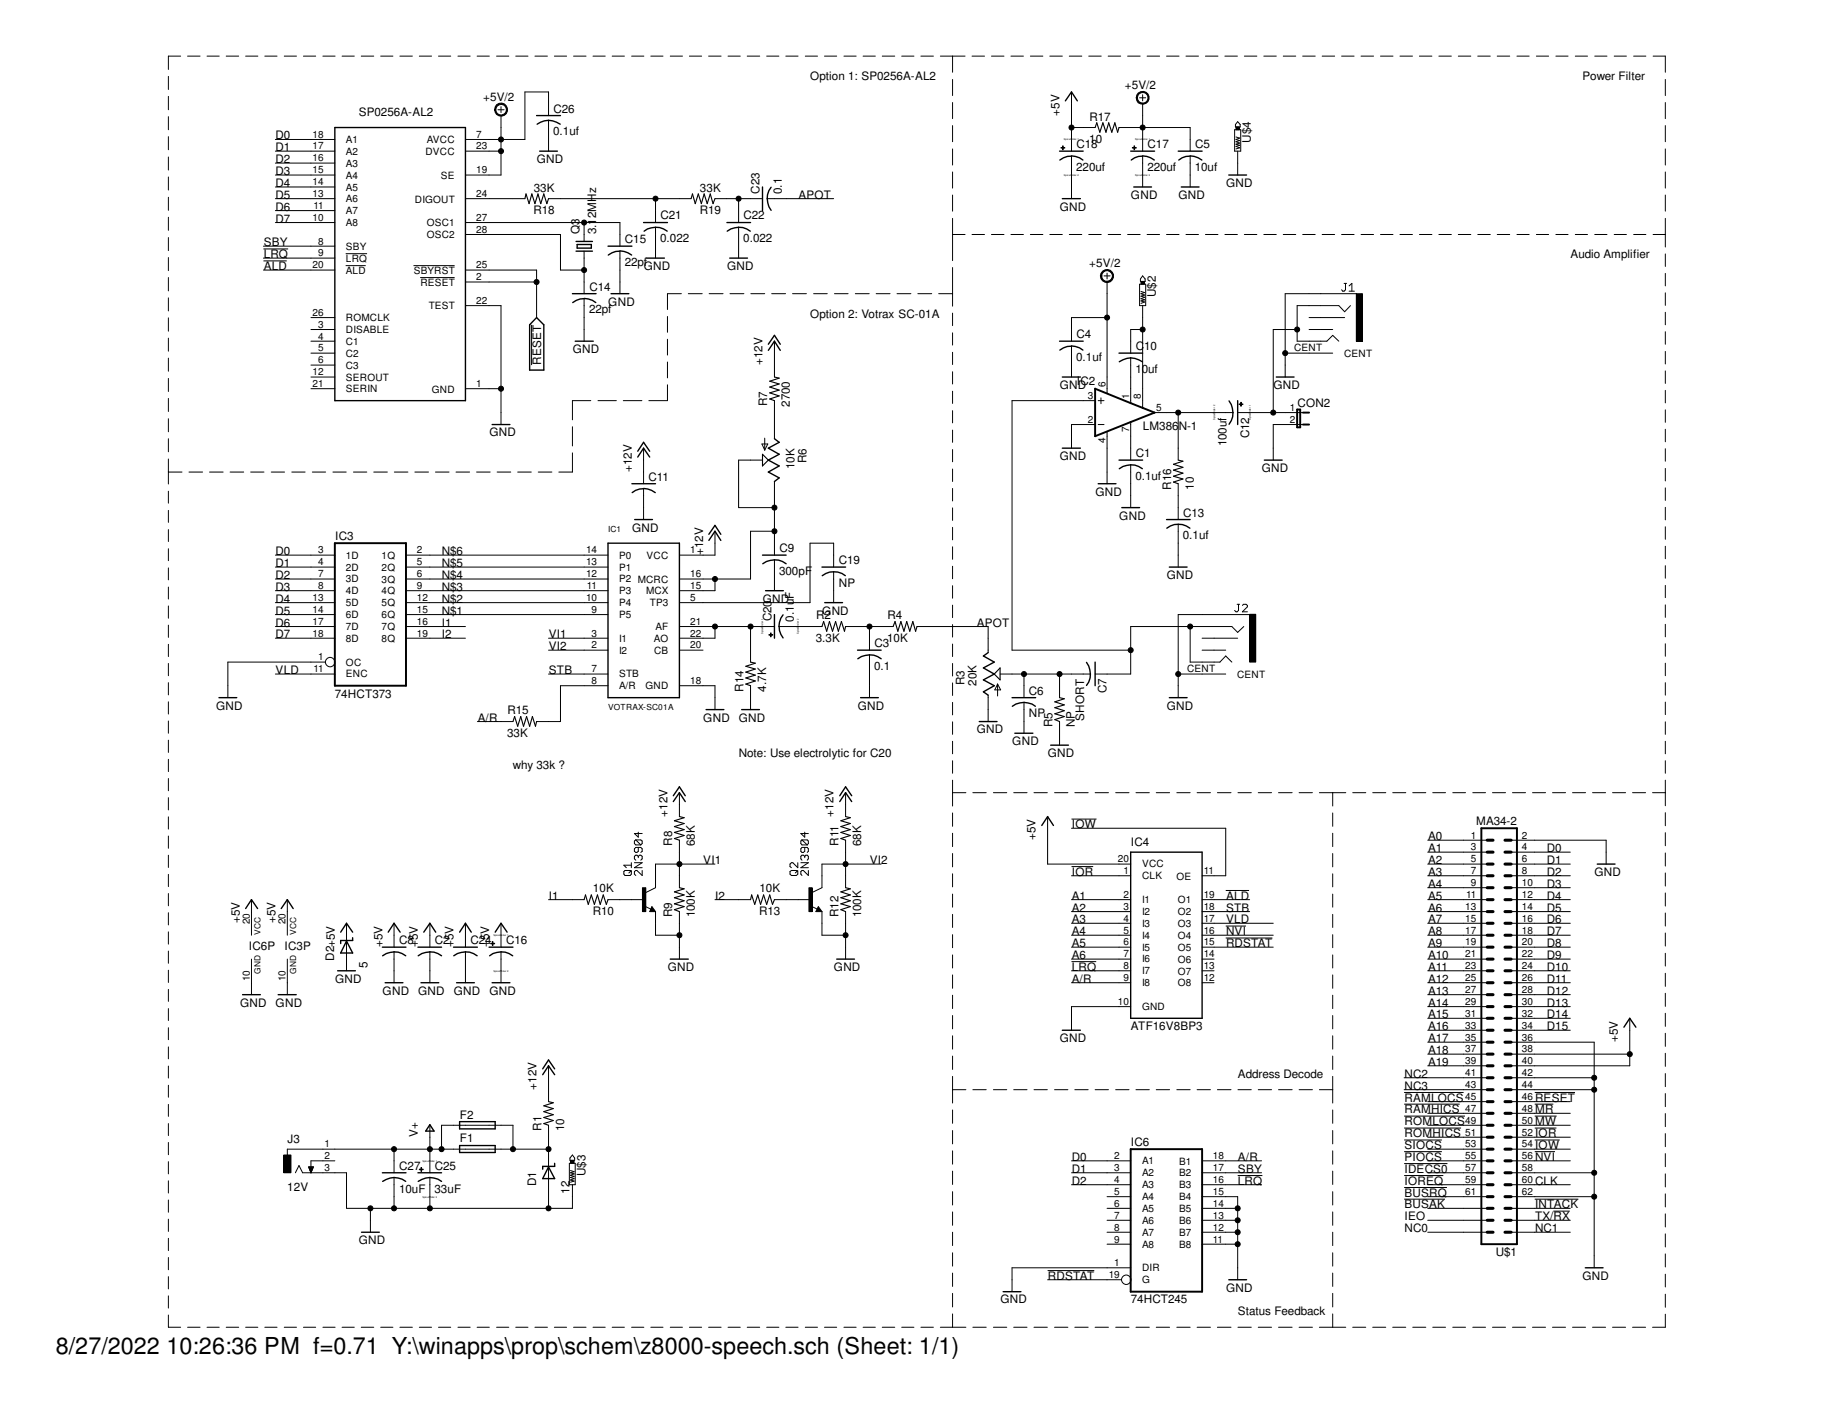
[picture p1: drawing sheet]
<svg xmlns="http://www.w3.org/2000/svg" width="279mm" height="216mm" viewBox="0 0 279 216" stroke-linecap="round" stroke-linejoin="round" font-family="sans-serif">
<defs><g id="words">
<text font-size="3.6" x="8.5" y="206.4">8/27/2022 10:26:36 PM f=0.71 Y:\winapps\prop\schem\z8000-speech.sch (Sheet: 1/1)</text>
<g font-size="1.8">
<text x="54.7" y="17.6">SP0256A-AL2</text>
<text x="73.6" y="15.4">+5V/2</text>
<text x="84.3" y="17.2">C26</text>
<text x="123.4" y="12.2">Option 1: SP0256A-AL2</text>
<text x="161.4" y="17.6" transform="rotate(-90 161.4 17.6)">+5V</text>
<text x="171.4" y="13.5">+5V/2</text>
<text x="241.1" y="12.2">Power Filter</text>
<text x="42" y="21.3">D0</text>
<text x="42" y="23">D1</text>
<text x="84.3" y="20.6">0.1uf</text>
<text x="164" y="22.6">C18</text>
<text x="165.9" y="21.8">10</text>
<text x="166" y="18.4">R17</text>
<text x="174.8" y="22.6">C17</text>
<text x="182.1" y="22.6">C5</text>
<text x="190.5" y="21.8" transform="rotate(-90 190.5 21.8)">U$4</text>
<text x="42" y="24.8">D2</text>
<text x="42" y="26.7">D3</text>
<text x="42" y="28.5">D4</text>
<text x="81.3" y="29.2">33K</text>
<text x="81.8" y="24.8">GND</text>
<text x="106.6" y="29.2">33K</text>
<text x="115.7" y="29.5" transform="rotate(-90 115.7 29.5)">C23</text>
<text x="119.1" y="29.5" transform="rotate(-90 119.1 29.5)">0.1</text>
<text x="164" y="26">220uf</text>
<text x="174.8" y="26">220uf</text>
<text x="182" y="26">10uf</text>
<text x="186.8" y="28.5">GND</text>
<text x="42" y="30.3">D5</text>
<text x="42" y="32.1">D6</text>
<text x="42" y="33.9">D7</text>
<text x="81.3" y="32.6">R18</text>
<text x="88.3" y="35.7" transform="rotate(-90 88.3 35.7)">Q3</text>
<text x="90.8" y="35.7" transform="rotate(-90 90.8 35.7)">3.12MHz</text>
<text x="100.6" y="33.4">C21</text>
<text x="106.6" y="32.6">R19</text>
<text x="113.3" y="33.4">C22</text>
<text x="121.6" y="30.3">APOT</text>
<text x="161.5" y="32.1">GND</text>
<text x="172.3" y="30.3">GND</text>
<text x="179.5" y="30.3">GND</text>
<text x="40.2" y="39.3">LRQ</text>
<text x="40.2" y="37.5">SBY</text>
<text x="40.2" y="41.1">ALD</text>
<text x="95.2" y="40.5">22pf</text>
<text x="95.2" y="37.1">C15</text>
<text x="98.1" y="41.1">GND</text>
<text x="100.6" y="36.9">0.022</text>
<text x="110.8" y="41.1">GND</text>
<text x="113.2" y="36.9">0.022</text>
<text x="165.9" y="40.7">+5V/2</text>
<text x="239.3" y="39.3">Audio Amplifier</text>
<text x="89.7" y="47.8">22pf</text>
<text x="89.8" y="44.3">C14</text>
<text x="92.7" y="46.6">GND</text>
<text x="176.1" y="45.3" transform="rotate(-90 176.1 45.3)">U$2</text>
<text x="87.2" y="53.8">GND</text>
<text x="123.4" y="48.4">Option 2: Votrax SC-01A</text>
<text x="164" y="51.6">C4</text>
<text x="173" y="53.4">C10</text>
<text x="82.4" y="55.6" transform="rotate(-90 82.4 55.6)">RESET</text>
<text x="116.2" y="55.6" transform="rotate(-90 116.2 55.6)">+12V</text>
<text x="161.5" y="59.3">GND</text>
<text x="164" y="55">0.1uf</text>
<text x="164" y="58.7">IC2</text>
<text x="173" y="56.8">10uf</text>
<text x="194" y="59.3">GND</text>
<text x="116.9" y="61.9" transform="rotate(-90 116.9 61.9)">R7</text>
<text x="120.3" y="62" transform="rotate(-90 120.3 62)">2700</text>
<text x="174.1" y="65.6">LM386N-1</text>
<text x="197.7" y="62">CON2</text>
<text x="74.5" y="66.5">GND</text>
<text x="96.3" y="71.9" transform="rotate(-90 96.3 71.9)">+12V</text>
<text x="121" y="71.5" transform="rotate(-90 121 71.5)">10K</text>
<text x="122.9" y="70.5" transform="rotate(-90 122.9 70.5)">R6</text>
<text x="161.5" y="70.1">GND</text>
<text x="173" y="69.6">C1</text>
<text x="186.9" y="68" transform="rotate(-90 186.9 68)">100uf</text>
<text x="190.3" y="66.8" transform="rotate(-90 190.3 66.8)">C12</text>
<text x="192.2" y="71.9">GND</text>
<text x="98.8" y="73.3">C11</text>
<text x="166.9" y="75.5">GND</text>
<text x="173" y="73.1">0.1uf</text>
<text x="178.4" y="74.6" transform="rotate(-90 178.4 74.6)">R16</text>
<text x="181.9" y="74.6" transform="rotate(-90 181.9 74.6)">10</text>
<text x="51.1" y="82.3">IC3</text>
<text x="96.3" y="81">GND</text>
<text x="170.5" y="79.2">GND</text>
<text x="180.2" y="82.1">0.1uf</text>
<text x="180.3" y="78.7">C13</text>
<text x="42" y="84.6">D0</text>
<text x="42" y="86.4">D1</text>
<text x="42" y="88.2">D2</text>
<text x="67.3" y="88.2">N$4</text>
<text x="67.3" y="86.4">N$5</text>
<text x="67.3" y="84.6">N$6</text>
<text x="107.1" y="84.6" transform="rotate(-90 107.1 84.6)">+12V</text>
<text x="118.7" y="87.6">300pF</text>
<text x="118.7" y="84.1">C9</text>
<text x="127.8" y="85.9">C19</text>
<text x="127.8" y="89.4">NP</text>
<text x="177.8" y="88.2">GND</text>
<text x="42" y="90">D3</text>
<text x="42" y="91.8">D4</text>
<text x="42" y="93.6">D5</text>
<text x="42" y="95.5">D6</text>
<text x="67.3" y="93.6">N$1</text>
<text x="67.3" y="91.8">N$2</text>
<text x="67.3" y="90">N$3</text>
<text x="67.3" y="95.5">I1</text>
<text x="116.2" y="91.8">GND</text>
<text x="117.5" y="94.7" transform="rotate(-90 117.5 94.7)">C20</text>
<text x="120.9" y="94.7" transform="rotate(-90 120.9 94.7)">0.1uF</text>
<text x="124.3" y="94.4">R2</text>
<text x="125.3" y="93.6">GND</text>
<text x="135.2" y="94.4">R4</text>
<text x="148.8" y="95.5">APOT</text>
<text x="42" y="97.2">D7</text>
<text x="67.3" y="97.2">I2</text>
<text x="83.6" y="97.2">VI1</text>
<text x="83.6" y="99.1">VI2</text>
<text x="124.3" y="97.8">3.3K</text>
<text x="133.2" y="98.6">C3</text>
<text x="135.2" y="97.8">10K</text>
<text x="42" y="102.7">VLD</text>
<text x="51" y="106.3">74HCT373</text>
<text x="83.6" y="102.7">STB</text>
<text x="113.3" y="105.4" transform="rotate(-90 113.3 105.4)">R14</text>
<text x="116.7" y="105.4" transform="rotate(-90 116.7 105.4)">4.7K</text>
<text x="133.2" y="102.1">0.1</text>
<text x="146.9" y="104.4" transform="rotate(-90 146.9 104.4)">R3</text>
<text x="148.8" y="104.5" transform="rotate(-90 148.8 104.5)">20K</text>
<text x="156.8" y="105.8">C6</text>
<text x="168.6" y="105.7" transform="rotate(-90 168.6 105.7)">C7</text>
<text x="32.9" y="108.1">GND</text>
<text x="72.8" y="109.9">A/R</text>
<text x="77.3" y="112.3">33K</text>
<text x="77.3" y="108.8">R15</text>
<text x="107.1" y="109.9">GND</text>
<text x="112.6" y="109.9">GND</text>
<text x="130.7" y="108.1">GND</text>
<text x="148.8" y="111.7">GND</text>
<text x="154.2" y="113.5">GND</text>
<text x="156.8" y="109.3">NP</text>
<text x="160.4" y="110.8" transform="rotate(-90 160.4 110.8)">R5</text>
<text x="163.7" y="110.8" transform="rotate(-90 163.7 110.8)">NP</text>
<text x="165.1" y="109.8" transform="rotate(-90 165.1 109.8)">SHORT</text>
<text x="177.8" y="108.1">GND</text>
<text x="78.1" y="117.2">why 33k ?</text>
<text x="112.6" y="115.4">Note: Use electrolytic for C20</text>
<text x="159.6" y="115.4">GND</text>
<text x="101.7" y="124.4" transform="rotate(-90 101.7 124.4)">+12V</text>
<text x="127" y="124.4" transform="rotate(-90 127 124.4)">+12V</text>
<text x="224.9" y="125.7">MA34-2</text>
<text x="102.4" y="128.9" transform="rotate(-90 102.4 128.9)">R8</text>
<text x="105.8" y="128.9" transform="rotate(-90 105.8 128.9)">68K</text>
<text x="107.1" y="131.7">VI1</text>
<text x="127.8" y="128.9" transform="rotate(-90 127.8 128.9)">R11</text>
<text x="131.2" y="128.9" transform="rotate(-90 131.2 128.9)">68K</text>
<text x="132.5" y="131.7">VI2</text>
<text x="157.8" y="128" transform="rotate(-90 157.8 128)">+5V</text>
<text x="163.3" y="126.2">IOW</text>
<text x="172.3" y="128.9">IC4</text>
<text x="217.6" y="128">A0</text>
<text x="217.6" y="129.8">A1</text>
<text x="217.6" y="131.7">A2</text>
<text x="235.7" y="129.8">D0</text>
<text x="235.7" y="131.7">D1</text>
<text x="83.6" y="137.1">I1</text>
<text x="90.3" y="136">10K</text>
<text x="109" y="137.1">I2</text>
<text x="115.7" y="136">10K</text>
<text x="163.3" y="137.1">A1</text>
<text x="163.3" y="133.4">IOR</text>
<text x="186.8" y="137.1">ALD</text>
<text x="217.6" y="133.4">A3</text>
<text x="217.6" y="135.3">A4</text>
<text x="217.6" y="137.1">A5</text>
<text x="235.7" y="133.4">D2</text>
<text x="235.7" y="135.3">D3</text>
<text x="235.7" y="137.1">D4</text>
<text x="242.9" y="133.4">GND</text>
<text x="36.5" y="140.7" transform="rotate(-90 36.5 140.7)">+5V</text>
<text x="42" y="140.7" transform="rotate(-90 42 140.7)">+5V</text>
<text x="60.8" y="143.8">C8</text>
<text x="66.3" y="143.8">C2</text>
<text x="71.7" y="143.8">C24</text>
<text x="77.1" y="143.8">C16</text>
<text x="90.3" y="139.4">R10</text>
<text x="102.4" y="139.7" transform="rotate(-90 102.4 139.7)">R9</text>
<text x="105.8" y="139.8" transform="rotate(-90 105.8 139.8)">100K</text>
<text x="115.7" y="139.4">R13</text>
<text x="127.8" y="139.7" transform="rotate(-90 127.8 139.7)">R12</text>
<text x="131.2" y="139.8" transform="rotate(-90 131.2 139.8)">100K</text>
<text x="163.3" y="138.9">A2</text>
<text x="163.3" y="140.7">A3</text>
<text x="163.3" y="142.5">A4</text>
<text x="186.8" y="142.5">NVI</text>
<text x="186.8" y="138.9">STB</text>
<text x="186.8" y="140.7">VLD</text>
<text x="217.6" y="138.9">A6</text>
<text x="217.6" y="140.7">A7</text>
<text x="217.6" y="142.5">A8</text>
<text x="235.7" y="138.9">D5</text>
<text x="235.7" y="140.7">D6</text>
<text x="235.7" y="142.5">D7</text>
<text x="37.9" y="144.8">IC6P</text>
<text x="43.3" y="144.8">IC3P</text>
<text x="50.9" y="146.3" transform="rotate(-90 50.9 146.3)">D2+5V</text>
<text x="51.1" y="149.7">GND</text>
<text x="56" y="147.5" transform="rotate(-90 56 147.5)">5</text>
<text x="58.3" y="144.3" transform="rotate(-90 58.3 144.3)">+5V</text>
<text x="63.7" y="144.3" transform="rotate(-90 63.7 144.3)">+5V</text>
<text x="69.1" y="144.3" transform="rotate(-90 69.1 144.3)">+5V</text>
<text x="74.5" y="144.3" transform="rotate(-90 74.5 144.3)">+5V</text>
<text x="101.7" y="147.9">GND</text>
<text x="127" y="147.9">GND</text>
<text x="163.3" y="144.3">A5</text>
<text x="163.3" y="146.1">A6</text>
<text x="163.3" y="147.9">LRQ</text>
<text x="163.3" y="149.7">A/R</text>
<text x="186.8" y="144.3">RDSTAT</text>
<text x="217.6" y="144.3">A9</text>
<text x="217.6" y="146.1">A10</text>
<text x="217.6" y="147.9">A11</text>
<text x="217.6" y="149.7">A12</text>
<text x="235.7" y="144.3">D8</text>
<text x="235.7" y="146.1">D9</text>
<text x="235.7" y="147.9">D10</text>
<text x="235.7" y="149.7">D11</text>
<text x="36.6" y="153.4">GND</text>
<text x="42" y="153.4">GND</text>
<text x="58.3" y="151.6">GND</text>
<text x="63.7" y="151.6">GND</text>
<text x="69.1" y="151.6">GND</text>
<text x="74.5" y="151.6">GND</text>
<text x="217.6" y="151.6">A13</text>
<text x="217.6" y="153.4">A14</text>
<text x="217.6" y="155.2">A15</text>
<text x="235.7" y="151.6">D12</text>
<text x="235.7" y="153.4">D13</text>
<text x="235.7" y="155.2">D14</text>
<text x="161.5" y="158.8">GND</text>
<text x="172.3" y="157">ATF16V8BP3</text>
<text x="217.6" y="157">A16</text>
<text x="217.6" y="158.8">A17</text>
<text x="217.6" y="160.6">A18</text>
<text x="235.7" y="157">D15</text>
<text x="246.5" y="158.8" transform="rotate(-90 246.5 158.8)">+5V</text>
<text x="81.7" y="166" transform="rotate(-90 81.7 166)">+12V</text>
<text x="188.6" y="164.2">Address Decode</text>
<text x="214" y="167.9">RAMLOCS</text>
<text x="214" y="164.2">NC2</text>
<text x="214" y="166">NC3</text>
<text x="217.6" y="162.4">A19</text>
<text x="233.8" y="167.9">RESET</text>
<text x="63.7" y="173.2" transform="rotate(-90 63.7 173.2)">V+</text>
<text x="70.1" y="170.5">F2</text>
<text x="82.5" y="172.3" transform="rotate(-90 82.5 172.3)">R1</text>
<text x="85.9" y="172.3" transform="rotate(-90 85.9 172.3)">10</text>
<text x="214" y="169.6">RAMHICS</text>
<text x="214" y="171.4">ROMLOCS</text>
<text x="214" y="173.3">ROMHICS</text>
<text x="233.8" y="169.6">MR</text>
<text x="233.8" y="171.4">MW</text>
<text x="233.8" y="173.3">IOR</text>
<text x="43.8" y="174.2">J3</text>
<text x="60.8" y="178.2">C27</text>
<text x="66.3" y="178.2">C25</text>
<text x="70.1" y="174.1">F1</text>
<text x="89.2" y="179.2" transform="rotate(-90 89.2 179.2)">U$3</text>
<text x="163.3" y="176.9">D0</text>
<text x="163.3" y="178.7">D1</text>
<text x="172.3" y="174.6">IC6</text>
<text x="188.6" y="178.7">SBY</text>
<text x="188.6" y="176.9">A/R</text>
<text x="214" y="175.1">SIOCS</text>
<text x="214" y="176.9">PIOCS</text>
<text x="214" y="178.7">IDECS0</text>
<text x="233.8" y="175.1">IOW</text>
<text x="233.8" y="176.9">NVI</text>
<text x="43.8" y="181.4">12V</text>
<text x="60.8" y="181.7">10uF</text>
<text x="66.2" y="181.7">33uF</text>
<text x="81.7" y="180.8" transform="rotate(-90 81.7 180.8)">D1</text>
<text x="86.8" y="181.9" transform="rotate(-90 86.8 181.9)">12</text>
<text x="163.3" y="180.5">D2</text>
<text x="188.6" y="180.5">LRQ</text>
<text x="214" y="182.3">BUSRQ</text>
<text x="214" y="184.1">BUSAK</text>
<text x="214" y="180.5">IOREQ</text>
<text x="214" y="185.9">IEO</text>
<text x="233.8" y="184.1">INTACK</text>
<text x="233.8" y="180.5">CLK</text>
<text x="233.8" y="185.9">TX/RX</text>
<text x="54.7" y="189.6">GND</text>
<text x="214" y="187.7">NC0</text>
<text x="227.9" y="191.3">U$1</text>
<text x="233.8" y="187.7">NC1</text>
<text x="159.6" y="195">RDSTAT</text>
<text x="186.8" y="196.8">GND</text>
<text x="241.1" y="195">GND</text>
<text x="152.4" y="198.6">GND</text>
<text x="172.3" y="198.6">74HCT245</text>
<text x="188.6" y="200.4">Status Feedback</text>
</g>
<g font-size="1.5">
<text x="47.6" y="21">18</text>
<text x="47.6" y="22.8">17</text>
<text x="52.7" y="21.8">A1</text>
<text x="52.7" y="23.6">A2</text>
<text x="64.8" y="23.6">DVCC</text>
<text x="65" y="21.8">AVCC</text>
<text x="72.6" y="21">7</text>
<text x="72.6" y="22.8">23</text>
<text x="47.6" y="24.6">16</text>
<text x="47.6" y="26.4">15</text>
<text x="47.6" y="28.2">14</text>
<text x="52.7" y="25.4">A3</text>
<text x="52.7" y="27.2">A4</text>
<text x="52.7" y="29">A5</text>
<text x="67.2" y="27.2">SE</text>
<text x="72.6" y="26.4">19</text>
<text x="47.6" y="30">13</text>
<text x="47.6" y="33.7">10</text>
<text x="47.8" y="31.8">11</text>
<text x="52.7" y="30.8">A6</text>
<text x="52.7" y="32.6">A7</text>
<text x="52.7" y="34.5">A8</text>
<text x="63.2" y="30.9">DIGOUT</text>
<text x="65" y="34.5">OSC1</text>
<text x="72.6" y="30">24</text>
<text x="72.6" y="33.7">27</text>
<text x="72.6" y="35.5">28</text>
<text x="47.6" y="40.9">20</text>
<text x="48.5" y="37.3">8</text>
<text x="48.5" y="39.1">9</text>
<text x="52.7" y="38.1">SBY</text>
<text x="52.7" y="39.9">LRQ</text>
<text x="52.7" y="41.7">ALD</text>
<text x="63" y="41.7">SBYRST</text>
<text x="65" y="36.3">OSC2</text>
<text x="72.6" y="40.9">25</text>
<text x="64.1" y="43.5">RESET</text>
<text x="65.3" y="47.1">TEST</text>
<text x="72.6" y="42.7">2</text>
<text x="72.6" y="46.3">22</text>
<text x="47.6" y="48.1">26</text>
<text x="48.5" y="51.8">4</text>
<text x="48.5" y="53.6">5</text>
<text x="48.5" y="50">3</text>
<text x="52.7" y="52.5">C1</text>
<text x="52.7" y="50.8">DISABLE</text>
<text x="52.7" y="48.9">ROMCLK</text>
<text x="197.1" y="53.6">CENT</text>
<text x="47.6" y="57.2">12</text>
<text x="47.6" y="59">21</text>
<text x="48.5" y="55.4">6</text>
<text x="52.7" y="54.4">C2</text>
<text x="52.7" y="56.2">C3</text>
<text x="52.7" y="58">SEROUT</text>
<text x="52.7" y="59.8">SERIN</text>
<text x="65.8" y="59.8">GND</text>
<text x="72.6" y="59">1</text>
<text x="168.4" y="59" transform="rotate(-90 168.4 59)">6</text>
<text x="204.8" y="54.4">CENT</text>
<text x="165.7" y="64.4">2</text>
<text x="165.7" y="60.8">3</text>
<text x="172" y="65.8" transform="rotate(-90 172 65.8)">7</text>
<text x="172" y="60.8" transform="rotate(-90 172 60.8)">1</text>
<text x="173.8" y="60.8" transform="rotate(-90 173.8 60.8)">8</text>
<text x="176.1" y="62.6">5</text>
<text x="196.5" y="62.6">1</text>
<text x="196.5" y="64.4">2</text>
<text x="168.4" y="67.6" transform="rotate(-90 168.4 67.6)">4</text>
<text x="48.5" y="84.3">3</text>
<text x="48.5" y="86.1">4</text>
<text x="48.5" y="88">7</text>
<text x="48.5" y="89.7">8</text>
<text x="52.7" y="85.1">1D</text>
<text x="52.7" y="87">2D</text>
<text x="52.7" y="88.7">3D</text>
<text x="58.1" y="88.8">3Q</text>
<text x="58.1" y="85.1">1Q</text>
<text x="58.1" y="87">2Q</text>
<text x="63.5" y="84.3">2</text>
<text x="63.5" y="86.1">5</text>
<text x="63.5" y="88">6</text>
<text x="63.5" y="89.7">9</text>
<text x="89.3" y="84.3">14</text>
<text x="89.3" y="86.1">13</text>
<text x="89.3" y="88">12</text>
<text x="89.4" y="89.7">11</text>
<text x="94.3" y="85.1">P0</text>
<text x="94.3" y="87">P1</text>
<text x="94.3" y="88.7">P2 MCRC</text>
<text x="98.5" y="85.1">VCC</text>
<text x="105.2" y="84.3">1</text>
<text x="105.2" y="88">16</text>
<text x="105.2" y="89.7">15</text>
<text x="47.6" y="91.6">13</text>
<text x="47.6" y="93.4">14</text>
<text x="47.6" y="95.2">17</text>
<text x="52.7" y="90.6">4D</text>
<text x="52.7" y="92.4">5D</text>
<text x="52.7" y="94.2">6D</text>
<text x="52.7" y="96">7D</text>
<text x="58.1" y="92.4">5Q</text>
<text x="58.1" y="90.6">4Q</text>
<text x="58.1" y="94.2">6Q</text>
<text x="63.5" y="91.6">12</text>
<text x="63.5" y="93.4">15</text>
<text x="63.5" y="95.2">16</text>
<text x="89.3" y="91.6">10</text>
<text x="90.1" y="93.4">9</text>
<text x="94.3" y="90.6">P3</text>
<text x="94.3" y="92.4">P4</text>
<text x="94.3" y="94.2">P5</text>
<text x="98.4" y="90.6">MCX</text>
<text x="99" y="92.4">TP3</text>
<text x="105.2" y="95.2">21</text>
<text x="105.2" y="91.6">5</text>
<text x="47.6" y="97">18</text>
<text x="48.5" y="100.6">1</text>
<text x="52.7" y="97.8">8D</text>
<text x="52.7" y="101.4">OC</text>
<text x="58.1" y="96">7Q</text>
<text x="58.1" y="97.8">8Q</text>
<text x="63.5" y="97">19</text>
<text x="90.1" y="97">3</text>
<text x="90.1" y="98.8">2</text>
<text x="94.3" y="97.8">I1</text>
<text x="94.3" y="99.6">I2</text>
<text x="99.6" y="97.8">AO</text>
<text x="99.7" y="99.6">CB</text>
<text x="99.9" y="96">AF</text>
<text x="105.2" y="97">22</text>
<text x="105.2" y="98.8">20</text>
<text x="47.8" y="102.4">11</text>
<text x="52.7" y="103.2">ENC</text>
<text x="90.1" y="102.4">7</text>
<text x="90.1" y="104.2">8</text>
<text x="94.3" y="103.2">STB</text>
<text x="94.3" y="105">A/R</text>
<text x="98.3" y="105">GND</text>
<text x="105.2" y="104.2">18</text>
<text x="180.8" y="102.4">CENT</text>
<text x="188.5" y="103.3">CENT</text>
<text x="170.3" y="131.4">20</text>
<text x="224.1" y="127.8">1</text>
<text x="224.1" y="129.6">3</text>
<text x="224.1" y="131.4">5</text>
<text x="231.9" y="127.8">2</text>
<text x="231.9" y="129.6">4</text>
<text x="231.9" y="131.4">6</text>
<text x="171.2" y="133.2">1</text>
<text x="171.2" y="136.8">2</text>
<text x="174" y="134">CLK</text>
<text x="174" y="137.6">I1</text>
<text x="174" y="132.2">VCC</text>
<text x="179.2" y="134">OE</text>
<text x="179.5" y="137.6">O1</text>
<text x="183.4" y="136.8">19</text>
<text x="183.4" y="133.2">11</text>
<text x="223.4" y="136.8">11</text>
<text x="224.1" y="133.2">7</text>
<text x="224.1" y="135">9</text>
<text x="231.9" y="133.2">8</text>
<text x="231.9" y="135">10</text>
<text x="231.9" y="136.8">12</text>
<text x="38.1" y="140.8" transform="rotate(-90 38.1 140.8)">20</text>
<text x="43.5" y="140.8" transform="rotate(-90 43.5 140.8)">20</text>
<text x="171.2" y="138.6">3</text>
<text x="171.2" y="140.4">4</text>
<text x="171.2" y="142.2">5</text>
<text x="174" y="139.4">I2</text>
<text x="174" y="141.2">I3</text>
<text x="174" y="143">I4</text>
<text x="179.5" y="139.4">O2</text>
<text x="179.5" y="141.3">O3</text>
<text x="179.5" y="143">O4</text>
<text x="183.4" y="138.6">18</text>
<text x="183.4" y="140.4">17</text>
<text x="183.4" y="142.2">16</text>
<text x="223.2" y="138.6">13</text>
<text x="223.2" y="140.4">15</text>
<text x="223.2" y="142.2">17</text>
<text x="231.9" y="138.6">14</text>
<text x="231.9" y="140.4">16</text>
<text x="231.9" y="142.2">18</text>
<text x="38.1" y="149.5" transform="rotate(-90 38.1 149.5)">10</text>
<text x="43.5" y="149.5" transform="rotate(-90 43.5 149.5)">10</text>
<text x="171.2" y="144.1">6</text>
<text x="171.2" y="145.9">7</text>
<text x="171.2" y="147.7">8</text>
<text x="171.2" y="149.5">9</text>
<text x="174" y="144.9">I5</text>
<text x="174" y="146.6">I6</text>
<text x="174" y="148.5">I7</text>
<text x="179.5" y="144.9">O5</text>
<text x="179.5" y="146.7">O6</text>
<text x="179.5" y="148.5">O7</text>
<text x="183.4" y="144.1">15</text>
<text x="183.4" y="145.9">14</text>
<text x="183.4" y="147.7">13</text>
<text x="183.4" y="149.5">12</text>
<text x="223.2" y="144.1">19</text>
<text x="223.2" y="145.9">21</text>
<text x="223.2" y="147.7">23</text>
<text x="223.2" y="149.5">25</text>
<text x="231.9" y="144.1">20</text>
<text x="231.9" y="145.9">22</text>
<text x="231.9" y="147.7">24</text>
<text x="231.9" y="149.5">26</text>
<text x="170.3" y="153.1">10</text>
<text x="174" y="150.3">I8</text>
<text x="174" y="153.9">GND</text>
<text x="179.5" y="150.3">O8</text>
<text x="223.2" y="151.3">27</text>
<text x="223.2" y="153.1">29</text>
<text x="223.2" y="154.9">31</text>
<text x="231.9" y="151.3">28</text>
<text x="231.9" y="153.1">30</text>
<text x="231.9" y="154.9">32</text>
<text x="223.2" y="156.7">33</text>
<text x="223.2" y="158.5">35</text>
<text x="223.2" y="160.4">37</text>
<text x="231.9" y="156.7">34</text>
<text x="231.9" y="158.5">36</text>
<text x="231.9" y="160.4">38</text>
<text x="223.2" y="162.1">39</text>
<text x="223.2" y="164">41</text>
<text x="223.2" y="165.8">43</text>
<text x="223.2" y="167.6">45</text>
<text x="231.9" y="162.1">40</text>
<text x="231.9" y="164">42</text>
<text x="231.9" y="165.8">44</text>
<text x="231.9" y="167.6">46</text>
<text x="223.2" y="169.4">47</text>
<text x="223.2" y="171.2">49</text>
<text x="223.2" y="173">51</text>
<text x="231.9" y="169.4">48</text>
<text x="231.9" y="171.2">50</text>
<text x="231.9" y="173">52</text>
<text x="49.4" y="174.8">1</text>
<text x="49.4" y="176.6">2</text>
<text x="49.4" y="178.4">3</text>
<text x="169.8" y="176.6">2</text>
<text x="169.8" y="178.4">3</text>
<text x="174" y="177.4">A1</text>
<text x="174" y="179.2">A2</text>
<text x="179.6" y="179.2">B2</text>
<text x="179.6" y="177.5">B1</text>
<text x="184.8" y="178.4">17</text>
<text x="184.8" y="176.6">18</text>
<text x="223.2" y="174.8">53</text>
<text x="223.2" y="176.6">55</text>
<text x="223.2" y="178.4">57</text>
<text x="231.9" y="174.8">54</text>
<text x="231.9" y="176.6">56</text>
<text x="231.9" y="178.4">58</text>
<text x="169.8" y="180.3">4</text>
<text x="169.8" y="182.1">5</text>
<text x="169.8" y="183.9">6</text>
<text x="169.8" y="185.7">7</text>
<text x="174" y="181.1">A3</text>
<text x="174" y="182.8">A4</text>
<text x="174" y="184.7">A5</text>
<text x="179.6" y="184.7">B5</text>
<text x="179.6" y="182.9">B4</text>
<text x="179.6" y="181.1">B3</text>
<text x="184.8" y="185.7">13</text>
<text x="184.8" y="183.9">14</text>
<text x="184.8" y="182.1">15</text>
<text x="184.8" y="180.3">16</text>
<text x="223.2" y="180.3">59</text>
<text x="223.2" y="182.1">61</text>
<text x="231.9" y="180.3">60</text>
<text x="231.9" y="182.1">62</text>
<text x="169.8" y="187.5">8</text>
<text x="169.8" y="189.3">9</text>
<text x="174" y="186.5">A6</text>
<text x="174" y="188.3">A7</text>
<text x="174" y="190.1">A8</text>
<text x="179.6" y="190.1">B8</text>
<text x="179.6" y="188.3">B7</text>
<text x="179.6" y="186.5">B6</text>
<text x="184.8" y="189.3">11</text>
<text x="184.8" y="187.5">12</text>
<text x="168.9" y="194.7">19</text>
<text x="169.8" y="192.9">1</text>
<text x="174" y="193.7">DIR</text>
<text x="174" y="195.5">G</text>
</g>
<g font-size="1.3">
<text x="92.7" y="81">IC1</text>
<text x="92.7" y="108.1">VOTRAX-SC01A</text>
<text x="39.7" y="142.5" transform="rotate(-90 39.7 142.5)">VCC</text>
<text x="45.1" y="142.5" transform="rotate(-90 45.1 142.5)">VCC</text>
<text x="39.7" y="148.4" transform="rotate(-90 39.7 148.4)">GND</text>
<text x="45.1" y="148.4" transform="rotate(-90 45.1 148.4)">GND</text>
</g>
<g font-size=".4">
<text x="162.1" y="21.4">SpiceOrder 1</text>
<text x="172.9" y="21.4">SpiceOrder 1</text>
<text x="162.1" y="26.8">SpiceOrder 2</text>
<text x="172.9" y="26.8">SpiceOrder 2</text>
<text x="185.1" y="64" transform="rotate(-90 185.1 64)">SpiceOrder 2</text>
<text x="190.5" y="64" transform="rotate(-90 190.5 64)">SpiceOrder 1</text>
<text x="116.3" y="96.6" transform="rotate(-90 116.3 96.6)">SpiceOrder 1</text>
<text x="121.7" y="96.6" transform="rotate(-90 121.7 96.6)">SpiceOrder 2</text>
<text x="75.2" y="142.6">SpiceOrder 1</text>
<text x="75.2" y="148">SpiceOrder 2</text>
<text x="64.3" y="177">SpiceOrder 1</text>
<text x="64.3" y="182.5">SpiceOrder 2</text>
</g>
</g></defs>
<g fill="none" stroke="#000" stroke-width=".15">
<path d="M25.7 11.6v2M25.7 14.7v2M25.7 17.8v2M27.5 8.6h-1.8v2M28.6 8.6h1.9M31.5 8.6h1.9M34.5 8.6h1.9M37.4 8.6h1.9M40.3 8.6h1.9M43.3 8.6h1.9M46.2 8.6h1.9M49.2 8.6h1.9"/>
<path d="M52.1 8.6h1.9M55 8.6h1.9M58 8.6h1.9M60.9 8.6h1.9M63.9 8.6h1.8M66.8 8.6h1.9M69.8 8.6h1.8M72.7 8.6h1.8M75.6 16a.99 .99 0 0 1 1.6 .2 .99 .99 0 0 1-.6 1.4 .99 .99 0 0 1-1.2-.9h.1a.81 .81 0 0 1 1.1-.8 .81 .81 0 0 1 .3 1.3 .81 .81 0 0 1-1.3-.1l-.1-.4h-.1zM75.6 8.6h1.9M75.9 16.7h.9M76.3 16.3v.8"/>
<path d="M76.3 17.6v9.1h-5.4M78.6 8.6h1.8M81.5 8.6h1.9M83.6 17.6v-3.6h-3.6v7.3h-9.1M83.6 18.3v4.7M84.5 8.6h1.8M87.4 8.6h1.9M90.3 8.6h1.9M93.3 8.6h1.8M96.2 8.6h1.9M99.1 8.6h1.9M102.1 8.6h1.9"/>
<path d="M105 8.6h1.9M107.9 8.6h2M110.9 8.6h1.9M113.8 8.6h1.9M116.8 8.6h1.9M119.7 8.6h1.9M122.7 8.6h1.8M125.6 8.6h1.9M128.6 8.6h1.8M131.5 8.6h1.8M134.4 8.6h1.9M137.4 8.6h1.8"/>
<path d="M140.3 8.6h1.9M143.3 8.6h3.7M145.1 8.6v2.4M145.1 12.1v2.5M145.1 15.6v2.5M145.1 19.1v2.5M148.1 8.6h1.9M151 8.6h2M154 8.6h1.9M157 8.6h1.9M159.9 8.6h1.9M162.9 8.6h1.9"/>
<path d="M163.2 14v9M163.2 19.4h3.6M165.9 8.6h1.9M168.8 8.6h1.9M170.5 19.4h10.8v3.6M171.8 8.6h1.9M173.4 14.2a.99 .99 0 0 1 1.5 .2 .99 .99 0 0 1-.6 1.4 .99 .99 0 0 1-1.2-.9h.2a.81 .81 0 0 1 1.1-.8 .81 .81 0 0 1 .3 1.3 .81 .81 0 0 1-1.3-.2l-.1-.3h-.2l.1-.4zM173.6 14.9h.9M174.1 14.4v1M174.1 15.8v7.2M174.8 8.6h1.9M177.7 8.6h1.9"/>
<path d="M180.7 8.6h1.9M183.6 8.6h1.9M186.6 8.6h1.9M188.1 19.8h.9v3.2h-.9zM188.3 19.3h.5v.5h-.5zM188.6 18.5l.3 .5v.3h-.7v-.3zM189.6 8.6h1.9M192.5 8.6h1.9M195.5 8.6h1.9M198.5 8.6h1.9M201.4 8.6h1.9M204.4 8.6h1.9"/>
<path d="M207.3 8.6h2M210.3 8.6h1.9M213.3 8.6h1.9M216.2 8.6h1.9M219.2 8.6h1.9M222.2 8.6h1.9M225.1 8.6h1.9M228.1 8.6h1.9M231.1 8.6h1.9M234.1 8.6h1.8M237 8.6h1.9M240 8.6h1.9"/>
<path d="M243 8.6h1.8M245.9 8.6h1.9M248.9 8.6h1.8M251.8 8.6h1.9v2.4M253.7 12.1v2.5M253.7 15.6v2.5M253.7 19.1v2.5M25.7 20.8v2M25.7 23.9v2M25.7 27v2M25.7 30.1v1.9M25.7 33.1v2"/>
<path d="M25.7 36.2v2M25.7 39.2v2M40.1 39.8h3.6M40.1 37.9h3.8M40.1 37.5h10.9M40.1 39.3h10.9M42 21.3h9M42 23h9M42 24.8h9M42 26.7h9M42 28.5h9M42 30.3h9"/>
<path d="M42 32.1h9M42 33.9h9M52.7 38.7h3.2M70.9 35.7h14.5v5.4h3.6M70.9 23h5.4M70.9 30.3h9.1M70.9 33.9h23.5v3.6M83.6 30.3h21.7M89 33.9v2.9M89 38.3v6.4M94.4 38.3v6.4M99.9 30.3v3.6"/>
<path d="M99.9 34.6v4.7M108.9 30.3h7.3M112.5 30.3v3.6M112.5 34.6v4.7M116.9 30.3h10.1M145.1 22.7v2.4M145.1 26.2v2.5M145.1 29.7v2.5M145.1 33.3v6.4M145.1 35.7h1.9M148.1 35.7h1.9M151 35.7h2"/>
<path d="M154 35.7h1.9M157 35.7h1.9M159.9 35.7h1.9M161.6 22.5h.6v.1h-.6zM161.9 22.2h.1v.6h-.1zM162.9 35.7h1.9M163.2 23.8v6.5M165.9 35.7h1.9M168.8 35.7h1.9M171.8 35.7h1.9M172.5 22.5h.6v.1h-.6zM172.8 22.2v.6z"/>
<path d="M174.1 23.8v4.7M174.8 35.7h1.9M177.7 35.7h1.9M180.7 35.7h1.9M181.3 23.8v4.7M183.6 35.7h1.9M186.6 35.7h1.9M188.3 20.9l.5 .1-.5 .3 .5 .1-.5 .2 .5 .2-.5 .2 .5 .1-.5 .2 .5 .2-.5 .2M188.6 23v3.7M189.6 35.7h1.9M192.5 35.7h1.9M195.5 35.7h1.9"/>
<path d="M198.5 35.7h1.9M201.4 35.7h1.9M204.4 35.7h1.9M207.3 35.7h2M210.3 35.7h1.9M213.3 35.7h1.9M216.2 35.7h1.9M219.2 35.7h1.9M222.2 35.7h1.9M225.1 35.7h1.9M228.1 35.7h1.9M231.1 35.7h1.9"/>
<path d="M234.1 35.7h1.8M237 35.7h1.9M240 35.7h1.9M243 35.7h1.8M245.9 35.7h1.9M248.9 35.7h1.8M251.8 35.7h1.9M253.7 22.7v2.4M253.7 26.2v2.5M253.7 29.7v2.5M253.7 33.3v4.3M253.7 38.7v1.9"/>
<path d="M25.7 42.3v2M25.7 45.4v2M25.7 48.4v2.1M25.7 51.5v2M25.7 54.6v2M25.7 57.7v1.9M40.1 41.1h10.9M47.4 52h3.6M47.4 48.4h3.6M47.4 50.2h3.6M47.4 53.8h3.6M47.4 55.6h3.6"/>
<path d="M47.4 57.4h3.6M47.4 59.2h3.6M52.7 40.5h3M63 40.5h6.3M64 42.3h5.3M70.9 46.6h5.4v18.1M70.9 59.2h5.4M70.9 41.1h10.8v7.3M70.9 43h10.8M81 49.5v6.1M89 45.5v6.5M101.7 58.6v2.4h-2.9"/>
<path d="M101.7 48.2v2.4M101.7 51.7v2.4M101.7 55.2v2.4M103.8 44.7h-2.1v2.5M104.9 44.7h2.1M108 44.7h2.2M111.2 44.7h2.1M114.4 44.7h2.1M117.6 44.7h2.1M118 52v5.4M120.7 44.7h2.2M124 44.7h2"/>
<path d="M127.1 44.7h2.1M130.3 44.7h2.1M133.5 44.7h2.1M136.7 44.7h2.1M139.8 44.7h2.1M143 44.7h2.1M145.1 40.8v5.9M145.1 47.7v1.9M145.1 50.7v1.9M145.1 53.7v1.8M145.1 56.6v1.9M145.1 59.6v1.9"/>
<path d="M163.2 52.7v4.7M168 41.3a1 1 0 0 1 1.5 .3 1 1 0 0 1-.6 1.4 1 1 0 0 1-1.3-1h.3a.81 .81 0 0 1 1-.7 .81 .81 0 0 1 .5 1.2 .81 .81 0 0 1-1.3 .2l-.2-.3v-.4h-.3l.1-.3zM168.2 42h.9M168.7 41.6v.9M168.7 43v16.9M168.7 48.4h-5.5v3.6M172.3 54.5v6.9M173.6 43.3h.9v3.3h-.9zM173.8 42.9h.5v.4h-.5zM173.8 44.4l.6 .2-.6 .1 .6 .3-.6 .1 .6 .2-.6 .2 .6 .2-.6 .1 .6 .2-.6 .2M174.1 46.6v15.5M174.1 50.2h-1.8v3.6"/>
<path d="M174.1 42l.4 .5v.4h-.8v-.4zM195.8 53.8h7.2M197.6 50.2h-3.6v12.7M199.4 48.4h5.5M199.4 50.2h3.6M204.8 43.2h.3M205 43.2v1l-.2 .2h-.2l-.2-.2M205.5 44.4h.8M205.5 43.6l.5-.4v1.2M205.7 46.6l-.8 .9-.9-.9h-6.4v5.4h4.5l.9-.9 1 .9M206.6 44.7h1v7.3h-1zM206.7 44.7h-10.9v12.7"/>
<path d="M253.7 41.7v1.9M253.7 44.6v1.9M253.7 47.6v1.9M253.7 50.5v2M253.7 53.6v1.9M253.7 56.5v1.9M253.7 59.5v1.9M25.7 60.7v2M25.7 63.8v2M25.7 66.8v2M25.7 69.9v3.8M25.7 74.8v1.9"/>
<path d="M25.7 77.8v1.8M25.7 71.9h2M28.8 71.9h2.1M31.9 71.9h2.1M35.1 71.9h2M38.2 71.9h2M41.3 71.9h2M44.4 71.9h2.1M47.6 71.9h2M50.7 71.9h2M53.8 71.9h2.1M56.9 71.9h2.1"/>
<path d="M60.1 71.9h2M63.2 71.9h2.1M66.3 71.9h2.1M69.5 71.9h2M72.6 71.9h2.1M75.7 71.9h2.1M78.9 71.9h2M82 71.9h2.1M87.2 69v2.9h-2.1M87.2 65v2.9M90 61h-2.8v3M91.1 61h2.8"/>
<path d="M95 61h2.8M98 68.3v5.4M98 74.5v4.7M116.1 67.6h.9l-.5 1zM116.2 70.1h-3.7v7.2h5.5M116.5 66.8v1.8M118 61v5.8M118 73.4v11.2M145.1 62.6v1.8M145.1 65.5v1.9M145.1 68.5v1.9M145.1 71.5v1.9"/>
<path d="M145.1 74.4v1.9M145.1 77.4v1.9M166.8 61h-12.6v38.1h18.1M166.8 64.7h-3.6v3.6M167.3 61h.9M167.3 64.7h.9M167.7 60.6v.9M168.7 65.8v7.9M172.3 64.3v5.8M172.3 70.8v6.5M175.9 62.9h11.9M179.5 62.9v7.2"/>
<path d="M179.5 73.7v5.5M179.5 79.9v6.5M188.6 62.9h9.9M188.8 61.6h.6h-.6zM189 61.3h.1v.6h-.1zM198.5 64.7h-4.5v5.4M253.7 62.4v1.9M253.7 65.4v1.9M253.7 68.4v1.9M253.7 71.4v1.9M253.7 74.3v1.9M253.7 77.3v1.9"/>
<path d="M25.7 80.7v1.8M25.7 83.6v1.8M25.7 86.5v1.8M25.7 89.5v1.8M25.7 92.3v1.9M25.7 95.2v1.9M25.7 98.2v1.8M42 84.6h9M42 86.4h9M42 88.2h9M42 90h9M42 91.8h9"/>
<path d="M42 97.2h9M42 93.6h9M42 95.5h9M61.8 84.6h30.8M61.8 86.4h30.8M61.8 88.2h30.8M61.8 90h30.8M61.8 91.8h30.8M61.8 97.2h9.1M61.8 93.6h30.8M61.8 95.5h9.1M83.6 97.2h9"/>
<path d="M83.6 99.1h9M103.5 99.1h3.6M103.5 95.5h14.5M108.9 80.9v3.7h-5.4M108.9 88.2v1.8h-5.4M108.9 95.5v1.7h-5.4M114.3 95.5v5.4M117.1 96.7h.6v.1h-.6zM117.4 96.4h.1v.6h-.1zM118 80.9h-3.7v7.3h-10.8M118 85.3v4.7M118.7 95.5h6.5"/>
<path d="M127 86.4v-3.6h-3.6v9h-19.9M127 87.1v4.7M128.8 95.5h7.3M132.5 95.5v3.6M132.5 99.8v6.5M139.7 95.5h10.8v3.9M145.1 80.3v2M145.1 83.3v1.9M145.1 86.3v1.9M145.1 89.2v1.9M145.1 92.2v1.9M145.1 95.2v1.9"/>
<path d="M145.1 98.1v1.9M181.3 95.5v5.4h4.5l.9-1 1 1M183.1 97.2h5.5M183.1 99.1h3.6M188.5 92.1h.3M188.7 92.1v.9l-.2 .2h-.2l-.2-.2M189.3 92.2l.1-.1h.4l.2 .1v.3l-.7 .7h.7M189.5 95.5l-.9 .9-.9-.9h-15.4v7.2h-5.5M190.4 93.6h.9v7.3h-.9zM190.4 93.6h-10.9v12.7M253.7 80.3v1.9M253.7 83.2v1.9"/>
<path d="M253.7 86.2v1.9M253.7 89.2v1.9M253.7 92.2v1.9M253.7 95.1v1.9M253.7 98.1v1.9M25.7 101.1v1.9M25.7 104v1.9M25.7 106.9v1.9M25.7 109.9v1.8M25.7 112.8v1.8M25.7 115.7v1.9M25.7 118.6v1.9"/>
<path d="M42 102.7h9M49.6 100.9h-14.9v5.4M72.7 109.9h5.4M83.6 102.7h9M92.6 104.5h-7.2v5.4h-3.7M103.5 104.5h5.4v3.6M114.3 104.5v3.6M145.1 101.1v1.9M145.1 104.1v1.9M145.1 107v1.9M145.1 110v1.9M145.1 112.9v2"/>
<path d="M145.1 115.9v1.9M145.1 118.9v3.9M150.5 105.9v4M152 104.2v1.8M152 104.2l.4 .9h-.8zM152.4 102.7h13.7M156 102.7v3.6M156 107v4.7M161.4 102.7v3.6M161.4 109.9v3.6M179.5 102.7h7.2M253.7 101v2"/>
<path d="M253.7 104v1.9M253.7 107v1.9M253.7 110v1.9M253.7 112.9v2M253.7 115.9v1.9M253.7 118.9v3.9M25.7 121.5v1.9M25.7 124.5v1.8M25.7 127.4v1.8M25.7 130.3v1.9M25.7 133.2v1.9M25.7 136.1v1.9"/>
<path d="M25.7 139.1v1.8M38.3 137.1v5.4M43.8 137.1v5.4M83.6 137.1h5.4M92.6 137.1h5.4M95.2 132.6h.8l.2 .2v.4l-.2 .2h-.8l-.2-.2v-.4zM96.2 131.4v.8M96.2 132.6l-.4 .4M96.2 131.8h-1.2l.4 .4M96.6 131.4h1.2l-1.2 .8h1.2M96.9 128h.7l.2 .1v.4l-.2 .2M96.9 128l-.3 .1v.4l.3 .2h.7"/>
<path d="M96.9 128l.7 .7M97.2 129.1v.6l-.2 .2-.4-.2v-.4l.3-.2h.7l.2 .2v.4l-.2 .2M97.2 130.5l.3-.2 .3 .2v.4l-.2 .2M97.2 130.5l-.2-.2-.4 .2v.4l.3 .2M97.2 126.8v.8l-.6-.6h1.2M97.2 130.5v.2M97.8 132.6v.8l-.8-.8-.4 .2v.4l.3 .2M97.9 135.3h.5v3.6h-.5zM98.3 138.1l.8 .4M99.3 138.1l.6 .8h-.9zM99.9 138.9v3.6h3.6M103.5 120.8v3.6"/>
<path d="M103.5 128v7.3M103.5 138.9v7.2M108.9 131.7h-9v3.6l-1.5 .7M108.9 137.1h5.4M118 137.1h5.4M120.4 132.8l.2-.2h.7l.2 .2v.4l-.2 .2h-.7l-.2-.2zM121.5 131.4v.8l-.7-.8h-.2l-.2 .3v.3l.2 .2M121.5 132.6l-.3 .4M122 131.4h1.1l-1.1 .8h1.1M122.2 128l-.2 .1v.4l.2 .2h.8M122.2 128h.8l.1 .1v.4l-.1 .2M122.2 128l.8 .7"/>
<path d="M122.6 130.5l-.2-.2h-.2l-.2 .2v.4l.2 .2M122.6 130.5l.2-.2h.2l.1 .2v.4l-.1 .2M122.6 129.1v.6l-.2 .2h-.2l-.2-.2v-.4l.2-.2h.8l.1 .2v.4l-.1 .2M122.6 126.8v.8l-.6-.6h1.1M122.6 130.5v.2M123.1 132.6v.8l-.7-.8h-.2l-.2 .2v.4l.2 .2M123.2 135.3h.5v3.6h-.5zM123.6 138.1l.9 .4M124.7 138.1l.5 .8h-.9zM125.2 138.9v3.6h3.6M128.8 120.8v3.6M128.8 128v7.3"/>
<path d="M128.8 138.9v7.2M134.2 131.7h-9v3.6l-1.5 .7M145.1 123.9v2M145.1 127v2M145.1 130v2.1M145.1 133.1v2M145.1 136.2v2M145.1 139.3v2M145.1 120.8h2.1M148.2 120.8h2M151.3 120.8h2.1M154.4 120.8h2.1"/>
<path d="M157.5 120.8h2.1M159.6 124.4v7.3h12.7M160.7 120.8h2M163.2 124.8h3.8M163.2 132h3.3M163.2 133.4h9.1M163.2 126.2h23.5v7.2h-3.6M163.2 137.1h9.1M163.2 138.9h9.1M163.7 120.8h2.1M166.8 120.8h2.1M170 120.8h2"/>
<path d="M173.1 120.8h2M176.1 120.8h2.1M179.3 120.8h2M182.4 120.8h2M183.1 137.1h7.3M183.1 138.9h7.3M185.5 120.8h2M186.7 135.7h3.6M188.6 120.8h2M191.7 120.8h2M194.8 120.8h2M197.9 120.8h2"/>
<path d="M201 120.8h4M203 120.8v2M203 123.9v2M203 127v2M203 130v2.1M203 133.1v2M203 136.2v2M203 139.3v2M206.1 120.8h2M209.1 120.8h2M212.2 120.8h2M215.2 120.8h2"/>
<path d="M217.5 128h9.1M217.5 129.8h9.1M217.5 131.7h9.1M217.5 133.4h9.1M217.5 135.3h9.1M217.5 137.1h9.1M217.5 138.9h9.1M218.3 120.8h1.9M221.3 120.8h2M224.4 120.8h1.9M227.4 120.8h2M230.2 128h14.5v3.7"/>
<path d="M230.2 129.8h9M230.2 131.7h9M230.2 133.4h9M230.2 135.3h9M230.2 137.1h9M230.2 138.9h9M230.4 120.8h2M233.5 120.8h2M236.5 120.8h2M239.6 120.8h2M242.6 120.8h2M245.7 120.8h1.9"/>
<path d="M248.7 120.8h2M251.8 120.8h1.9M253.7 123.8v2M253.7 126.9v2M253.7 130v2M253.7 133v2M253.7 136.1v1.9M253.7 139.1v2M25.7 142v1.8M25.7 144.9v1.9M25.7 147.8v1.9M25.7 150.7v1.9"/>
<path d="M25.7 153.7v1.8M25.7 156.6v1.8M25.7 159.5v1.8M38.3 146.1v5.5M43.8 146.1v5.5M52.8 140.7v7.2M60 140.7v3.6M60 145v4.7M65.5 140.7v3.6M65.5 145v4.7M70.9 140.7v3.6M70.9 145v4.7"/>
<path d="M74.8 143.7h.6v.1h-.6zM75 143.5h.1v.6h-.1zM76.3 140.7v3.6M76.3 145v4.7M145.1 142.4v2M145.1 145.5v2M145.1 148.5v2.1M145.1 151.6v2.1M145.1 154.7v2.1M145.1 157.8v2.1M163.2 146.5h3.8M163.2 140.7h9.1"/>
<path d="M163.2 142.5h9.1M163.2 144.3h9.1M163.2 146.1h9.1M163.2 147.9h9.1M163.2 149.7h9.1M172.3 153.4h-9.1v3.6M183.1 140.7h10.9M183.1 142.5h10.9M183.1 144.3h10.9M183.1 146.1h1.9M183.1 147.9h1.9M183.1 149.7h1.9"/>
<path d="M186.7 141.1h3.1M186.7 142.9h7.1M203 142.4v2M203 145.5v2M203 148.5v2.1M203 151.6v2.1M203 154.7v2.1M203 157.8v2.1M217.5 140.7h9.1M217.5 142.5h9.1M217.5 144.3h9.1M217.5 146.1h9.1"/>
<path d="M217.5 147.9h9.1M217.5 149.7h9.1M217.5 151.6h9.1M217.5 153.4h9.1M217.5 155.2h9.1M217.5 157h9.1M217.5 158.8h9.1M230.2 140.7h9M230.2 142.5h9M230.2 144.3h9M230.2 146.1h9M230.2 147.9h9"/>
<path d="M230.2 149.7h9M230.2 151.6h9M230.2 153.4h9M230.2 155.2h9M230.2 157h9M230.2 158.8h12.7v34.4M248.3 155.2v7.2h-18.1M253.7 142.2v1.9M253.7 145.2v2M253.7 148.3v2M253.7 151.3v2M253.7 154.4v2"/>
<path d="M253.7 157.4v2M25.7 162.4v1.9M25.7 165.4v1.8M25.7 168.3v1.8M25.7 171.2v1.8M25.7 174.1v1.8M25.7 177v1.9M25.7 179.9v1.9M43.2 176h1.1v2.7h-1.1zM45 178.7l.6-1.1 .5 1.1h6.7v5.4h34.4v-3.6M47 177.8h.8l-.4 .9zM47 177.8h.7"/>
<path d="M47.1 178h.6M47.1 177.9h.6M47.1 178.1h.5M47.1 178h.5M47.2 178.2h.4M47.2 178.1h.4M47.2 178.3h.3M47.2 178.2h.3M47.2 178.4h.3M47.3 178.5h.2M47.3 178.6h.1M51 176.9h-3.6v1.8"/>
<path d="M60 175.1v3.6M60 179.4v4.7M63.9 178.1h.6v.1h-.6zM64.1 177.9h.1v.6h-.1zM65.5 171.4v7.3M65.5 179.4v4.7M67.3 175.1v-3.7h10.8v3.7M83.6 175.1h-39.8v.9M83.6 162.4v5.5M83.6 171.4v12.7M86.7 177.2h.9v3.3h-.9zM86.9 178.4l.6 .1-.6 .2 .6 .2-.6 .2 .6 .1-.6 .2 .6 .2-.6 .2 .6 .2-.6 .1"/>
<path d="M87 176.8h.5v.4h-.5zM87.2 176l.3 .4v.4h-.7v-.4zM145.1 160.9v2M145.1 164v4.1M145.1 169.1v2.1M145.1 172.3v2M145.1 175.3v2.1M145.1 178.4v2.1M145.1 166h2.1M148.2 166h2M151.3 166h2.1M154.4 166h2.1"/>
<path d="M157.5 166h2.1M160.7 166h2M163.2 176.9h9.1M163.2 178.7h9.1M163.7 166h2.1M166.8 166h2.1M170 166h2M173.1 166h2M176.1 166h2.1M179.3 166h2M182.4 166h2M183.1 176.9h9.1"/>
<path d="M183.1 178.7h9.1M185.5 166h2M188.6 179.1h3.7M188.6 166h2M191.7 166h2M194.8 166h2M197.9 166h2M201 166h2M203 160.9v2M203 164v4.1M203 169.1v2.1M203 172.3v2"/>
<path d="M203 175.3v2.1M203 178.4v2.1M213.9 166h12.7M213.9 166.5h9.1M213.9 168.2h8.5M213.9 170.1h9.3M213.9 171.9h8.7M213.9 173.7h5.8M213.9 175.5h5.8M213.9 177.3h6.6M213.9 179.1h6M213.9 164.2h12.7"/>
<path d="M217.5 160.6h9.1M217.5 162.4h9.1M217.5 167.9h9.1M217.5 169.6h9.1M217.5 171.4h9.1M217.5 173.3h9.1M217.5 175.1h9.1M217.5 176.9h9.1M217.5 178.7h9.1M230.2 166h12.7M230.2 160.6h18.1M230.2 164.2h12.7"/>
<path d="M230.2 167.9h9M230.2 169.6h9M230.2 171.4h9M230.2 173.3h9M230.2 175.1h9M230.2 176.9h9M230.2 178.7h12.7M233.8 166.5h6.1M233.8 168.2h2.8M233.8 170.1h3.4M233.8 171.9h3.3M233.8 173.7h3.8"/>
<path d="M233.8 175.5h3.1M253.7 160.5v2M253.7 163.6v2M253.7 166.6v2M253.7 169.7v2M253.7 172.7v2M253.7 175.8v2M253.7 178.9v1.9M25.7 182.8v1.9M25.7 185.8v1.8M25.7 188.7v1.8M25.7 191.6v1.9"/>
<path d="M25.7 194.5v1.9M25.7 197.4v1.9M56.4 184.1v3.6M145.1 181.6v2M145.1 184.7v2M145.1 187.7v2.1M145.1 190.9v2M145.1 194v2M145.1 197.1v2M159.6 193.6h7.1M159.6 195h11.3M163.2 180.5h9.1"/>
<path d="M168.7 182.3h3.6M168.7 184.1h3.6M168.7 185.9h3.6M168.7 187.7h3.6M168.7 189.6h3.6M172.3 193.2h-18.1v3.6M183.1 180.5h9.1M183.1 182.3h5.5v12.7M183.1 184.1h5.5M183.1 185.9h5.5M183.1 187.7h5.5M183.1 189.6h5.5"/>
<path d="M203 181.6v2M203 184.7v2M203 187.7v2.1M203 190.9v2M203 194v2M203 197.1v2M213.9 182.7h6.2M213.9 180.9h6.5M217.5 180.5h9.1M217.5 182.3h9.1M217.5 184.1h9.1M217.5 185.9h9.1"/>
<path d="M217.5 187.7h9.1M230.2 180.5h9M230.2 182.3h12.7M230.2 184.1h9M230.2 185.9h9M230.2 187.7h9M233.8 182.7h6.7M236.6 184.5h2.5M253.7 181.9v2M253.7 185v1.9M253.7 188v2M253.7 191.1v1.9"/>
<path d="M253.7 194.1v2M253.7 197.2v2M25.7 200.4v1.8h1.8M28.6 202.2h1.9M31.5 202.2h1.9M34.5 202.2h1.9M37.4 202.2h1.9M40.3 202.2h1.9M43.3 202.2h1.9M46.2 202.2h1.9M49.2 202.2h1.9M52.1 202.2h1.9"/>
<path d="M55 202.2h1.9M58 202.2h1.9M60.9 202.2h1.9M63.9 202.2h1.8M66.8 202.2h1.9M69.8 202.2h1.8M72.7 202.2h1.8M75.6 202.2h1.9M78.6 202.2h1.8M81.5 202.2h1.9M84.5 202.2h1.8M87.4 202.2h1.9"/>
<path d="M90.3 202.2h1.9M93.3 202.2h1.8M96.2 202.2h1.9M99.1 202.2h1.9M102.1 202.2h1.9M105 202.2h1.9M107.9 202.2h2M110.9 202.2h1.9M113.8 202.2h1.9M116.8 202.2h1.9M119.7 202.2h1.9M122.7 202.2h1.8"/>
<path d="M125.6 202.2h1.9M128.6 202.2h1.8M131.5 202.2h1.8M134.4 202.2h1.9M137.4 202.2h1.8M140.3 202.2h1.9M143.3 202.2h3.9M145.1 200.2v2M148.2 202.2h2M151.3 202.2h2.1M154.4 202.2h2.1M157.5 202.2h2.1"/>
<path d="M160.7 202.2h2M163.7 202.2h2.1M166.8 202.2h2.1M170 202.2h2M173.1 202.2h2M176.1 202.2h2.1M179.3 202.2h2M182.4 202.2h2M185.5 202.2h2M188.6 202.2h2M191.7 202.2h2M194.8 202.2h2"/>
<path d="M197.9 202.2h2M201 202.2h4M203 200.2v2M206.1 202.2h2M209.1 202.2h2M212.2 202.2h2M215.2 202.2h2M218.3 202.2h1.9M221.3 202.2h2M224.4 202.2h1.9M227.4 202.2h2M230.4 202.2h2"/>
<path d="M233.5 202.2h2M236.5 202.2h2M239.6 202.2h2M242.6 202.2h2M245.7 202.2h1.9M248.7 202.2h2M253.7 200.2v2h-1.9"/>
<circle cx="163.2" cy="19.4" r=".38"/>
<circle cx="174.1" cy="19.4" r=".38"/>
<circle cx="76.3" cy="23" r=".38"/>
<circle cx="76.3" cy="21.3" r=".38"/>
<circle cx="89" cy="33.9" r=".38"/>
<circle cx="99.9" cy="30.3" r=".38"/>
<circle cx="112.5" cy="30.3" r=".38"/>
<circle cx="76.3" cy="59.2" r=".38"/>
<circle cx="81.7" cy="43" r=".38"/>
<circle cx="89" cy="41.1" r=".38"/>
<circle cx="168.7" cy="48.4" r=".38"/>
<circle cx="174.1" cy="50.2" r=".38"/>
<circle cx="195.8" cy="53.8" r=".38"/>
<circle cx="197.6" cy="50.2" r=".38"/>
<circle cx="118" cy="77.3" r=".38"/>
<circle cx="179.5" cy="62.9" r=".38"/>
<circle cx="194" cy="62.9" r=".38"/>
<circle cx="108.9" cy="88.2" r=".38"/>
<circle cx="108.9" cy="95.5" r=".38"/>
<circle cx="114.3" cy="95.5" r=".38"/>
<circle cx="118" cy="80.9" r=".38"/>
<circle cx="132.5" cy="95.5" r=".38"/>
<circle cx="172.3" cy="99.1" r=".38"/>
<circle cx="181.3" cy="95.5" r=".38"/>
<circle cx="50.3" cy="100.9" r=".72"/>
<circle cx="156" cy="102.7" r=".38"/>
<circle cx="161.4" cy="102.7" r=".38"/>
<circle cx="179.5" cy="102.7" r=".38"/>
<circle cx="103.5" cy="131.7" r=".38"/>
<circle cx="128.8" cy="131.7" r=".38"/>
<circle cx="103.5" cy="142.5" r=".38"/>
<circle cx="128.8" cy="142.5" r=".38"/>
<circle cx="60" cy="175.1" r=".38"/>
<circle cx="65.5" cy="175.1" r=".38"/>
<circle cx="67.3" cy="175.1" r=".38"/>
<circle cx="78.1" cy="175.1" r=".38"/>
<circle cx="83.6" cy="175.1" r=".38"/>
<circle cx="242.9" cy="166" r=".38"/>
<circle cx="242.9" cy="178.7" r=".38"/>
<circle cx="242.9" cy="164.2" r=".38"/>
<circle cx="248.3" cy="160.6" r=".38"/>
<circle cx="56.4" cy="184.1" r=".38"/>
<circle cx="60" cy="184.1" r=".38"/>
<circle cx="65.5" cy="184.1" r=".38"/>
<circle cx="83.6" cy="184.1" r=".38"/>
<circle cx="171.6" cy="195" r=".72"/>
<circle cx="188.6" cy="184.1" r=".38"/>
<circle cx="188.6" cy="185.9" r=".38"/>
<circle cx="188.6" cy="189.6" r=".38"/>
<circle cx="188.6" cy="187.7" r=".38"/>
<circle cx="242.9" cy="182.3" r=".38"/>
</g>
<g fill="none" stroke="#000" stroke-width=".21">
<path d="M51 19.4h19.9v41.6h-19.9zM81.7 17.6h3.7M81.8 18.9a2.9 2.9 0 0 1 3.5 0M162.3 15.4l.9-1.4 .9 1.4M82.2 23h2.7M87.8 36.8h2.5M87.8 38.3h2.5M87.9 37.3h2.2v.5h-2.2zM92.6 37.5h3.7M94.4 38.2l.7 .1 1.1 .6M94.4 38.3h-.6l-1.1 .6M98 33.9h3.7"/>
<path d="M98.1 35.2a2.9 2.9 0 0 1 3.5 0M98.5 39.3h2.7M110.7 33.9h3.6M110.8 35.2a2.9 2.9 0 0 1 3.5 0M111.2 39.3h2.7M116.2 28.5v3.6M117.5 28.5a2.9 2.9 0 0 0 0 3.5M161.4 23h3.6M161.8 30.3h2.8M163.2 23.7l1.3 .3 .5 .4M163.2 23.8h-.6l-1.1 .6M172.3 23h3.6"/>
<path d="M172.7 28.5h2.7M174.1 23.7l1.2 .3 .6 .4M174.1 23.8h-.7l-1.1 .6M179.5 23h3.6M180 28.5h2.7M181.3 23.7l1.2 .3 .6 .4M181.3 23.8h-.6l-1.1 .6M187.2 26.7h2.7M81.7 48.4l1.1 1.1v6.9h-2.1v-6.9zM87.2 44.7h3.6M87.6 52h2.8M89 45.5l1.3 .3 .5 .3"/>
<path d="M89 45.5l-.6 .1-1.2 .5M93.1 44.7h2.7M117.1 53.4l.9-1.4 .9 1.4M117.1 52.5l.9-1.4 .9 1.4M161.4 52h3.6M161.8 57.4h2.8M163.2 52.7l1.3 .3 .5 .3M163.2 52.7l-.6 .1-1.1 .5M170.5 53.8h3.6M170.5 55.1a2.9 2.9 0 0 1 3.5 0M194.4 57.4h2.7M75 64.7h2.7"/>
<path d="M96.3 73.7h3.6M96.7 79.2h2.7M97.2 69.6l.8-1.3 1 1.3M97.2 68.7l.8-1.3 1 1.3M98 74.4l.7 .1 1.1 .6M98 74.5h-.5l-.7 .2-.5 .4M118 66.8l.7 .6-1.6 .9 1.6 .9-1.6 .9 1.6 .9-1.6 .9 1.6 .9-.7 .6M161.8 68.3h2.8M167.3 73.7h2.7M170.5 70.1h3.6M170.5 71.4a2.9 2.9 0 0 1 3.5 0M170.9 77.3h2.7"/>
<path d="M177.7 79.2h3.6M187.2 61.1a2.96 2.96 0 0 1 0 3.5M188.6 61v3.7M192.6 70.1h2.7M92.6 82.8h10.9v23.5h-10.9zM108 82.3l.9-1.4 .9 1.4M108 81.4l.9-1.3 .9 1.3M116.2 84.6h3.6M116.2 85.9a2.96 2.96 0 0 1 3.6 0M116.6 90h2.7M118 93.6v3.6M118.7 95.5v.6l.6 1.1"/>
<path d="M119.3 93.7l-.3 .5-.3 1.3M125.2 86.4h3.6M125.3 87.7a2.9 2.9 0 0 1 3.5 0M125.6 91.8h2.8M130.6 99.1h3.6M150.5 99.4l-.7 .5 1.7 1-1.7 .9 1.7 .9-1.7 .9 1.7 .9-1.7 .9 .7 .5M177.8 80.5a2.9 2.9 0 0 1 3.5 0M178.1 86.4h2.7M33.4 106.3h2.7M107.6 108.1h2.7M113 108.1h2.7M130.7 100.4a2.96 2.96 0 0 1 3.5 0"/>
<path d="M131.1 106.3h2.7M149.2 109.9h2.7M154.2 106.3h3.6M154.2 107.6a2.9 2.9 0 0 1 3.5 0M154.6 111.7h2.8M160.1 113.5h2.7M165.5 100.9a2.9 2.9 0 0 1 0 3.5M166.8 100.9v3.6M178.1 106.3h2.7M37.4 138.4l.9-1.3 .9 1.3M42.8 138.4l1-1.3 .9 1.3M99.3 138.5l.1 .2h-.3l.2-.4 .4 .5h-.6"/>
<path d="M102.6 122.1l.9-1.3 .9 1.3M102.6 121.2l.9-1.3 .9 1.3M124.7 138.5l.1 .2h-.3l.2-.4 .3 .5h-.5M127.9 122.1l.9-1.3 1 1.3M127.9 121.2l.9-1.3 1 1.3M158.7 125.8l.9-1.4 .9 1.4M172.3 129.8h10.8v25.4h-10.8zM243.3 131.7h2.7M37 151.6h2.7M42.4 151.6h2.7M51.4 147.9h2.7M51.9 142l.9-1.3 .9 1.3"/>
<path d="M52.8 143.4l.9 1.8h-1.8zM53.7 142.9v.4h-1.8v.5M58.3 144.3h3.5M58.3 145.6a2.9 2.9 0 0 1 3.5 0M58.7 149.7h2.7M59.1 142l.9-1.3 1 1.3M63.7 144.3h3.6M63.7 145.6a2.96 2.96 0 0 1 3.6 0M64.1 149.7h2.7M64.6 142l.9-1.3 .9 1.3M69.1 144.3h3.6M69.1 145.6a2.96 2.96 0 0 1 3.6 0"/>
<path d="M69.6 149.7h2.7M70 142l.9-1.3 .9 1.3M74.5 144.3h3.6M74.6 145.6a2.9 2.9 0 0 1 3.5 0M75 149.7h2.7M75.4 142l.9-1.3 1 1.3M102.1 146.1h2.8M127.5 146.1h2.7M161.8 157h2.8M247.4 156.5l.9-1.3 .9 1.3M58.3 178.7h3.5M63.7 178.7h3.6"/>
<path d="M65.5 171.4l.6 .9h-1.2zM70 174.5h5.4v1.1h-5.4zM70 170.9h5.4v1.1h-5.4zM82.7 163.7l.9-1.3 .9 1.3M82.7 162.9l.9-1.4 .9 1.4M83.6 177.8l.9 1.8h-1.8zM84.5 177.2v.5h-1.8v.4M55.1 187.7h2.7M58.3 180a2.9 2.9 0 0 1 3.5 0M63.7 180a2.96 2.96 0 0 1 3.6 0M152.8 196.8h2.7M187.2 195h2.7"/>
<path d="M241.5 193.2h2.7"/>
</g>
<g fill="#000">
<path d="M75.6 16a.99 .99 0 0 1 1.6 .2 .99 .99 0 0 1-.6 1.4 .99 .99 0 0 1-1.2-.9h.1a.81 .81 0 0 1 1.1-.8 .81 .81 0 0 1 .3 1.3 .81 .81 0 0 1-1.3-.1l-.1-.4h-.1z" fill-rule="evenodd"/>
<path d="M173.4 14.2a.99 .99 0 0 1 1.5 .2 .99 .99 0 0 1-.6 1.4 .99 .99 0 0 1-1.2-.9h.2a.81 .81 0 0 1 1.1-.8 .81 .81 0 0 1 .3 1.3 .81 .81 0 0 1-1.3-.2l-.1-.3h-.2l.1-.4z" fill-rule="evenodd"/>
<path d="M188.3 19.3h.5v.5h-.5z" fill-rule="evenodd"/>
<path d="M161.6 22.5h.6v.1h-.6z" fill-rule="evenodd"/>
<path d="M161.9 22.2h.1v.6h-.1z" fill-rule="evenodd"/>
<path d="M172.5 22.5h.6v.1h-.6z" fill-rule="evenodd"/>
<path d="M172.8 22.2v.6z" fill-rule="evenodd"/>
<path d="M168 41.3a1 1 0 0 1 1.5 .3 1 1 0 0 1-.6 1.4 1 1 0 0 1-1.3-1h.3a.81 .81 0 0 1 1-.7 .81 .81 0 0 1 .5 1.2 .81 .81 0 0 1-1.3 .2l-.2-.3v-.4h-.3l.1-.3z" fill-rule="evenodd"/>
<path d="M173.8 42.9h.5v.4h-.5z" fill-rule="evenodd"/>
<path d="M206.6 44.7h1v7.3h-1z" fill-rule="evenodd"/>
<path d="M188.8 61.6h.6h-.6z" fill-rule="evenodd"/>
<path d="M189 61.3h.1v.6h-.1z" fill-rule="evenodd"/>
<path d="M117.1 96.7h.6v.1h-.6z" fill-rule="evenodd"/>
<path d="M117.4 96.4h.1v.6h-.1z" fill-rule="evenodd"/>
<path d="M190.4 93.6h.9v7.3h-.9z" fill-rule="evenodd"/>
<path d="M97.9 135.3h.5v3.6h-.5z" fill-rule="evenodd"/>
<path d="M123.2 135.3h.5v3.6h-.5z" fill-rule="evenodd"/>
<path d="M74.8 143.7h.6v.1h-.6z" fill-rule="evenodd"/>
<path d="M75 143.5h.1v.6h-.1z" fill-rule="evenodd"/>
<path d="M43.2 176h1.1v2.7h-1.1z" fill-rule="evenodd"/>
<path d="M63.9 178.1h.6v.1h-.6z" fill-rule="evenodd"/>
<path d="M64.1 177.9h.1v.6h-.1z" fill-rule="evenodd"/>
<path d="M87 176.8h.5v.4h-.5z" fill-rule="evenodd"/>
<circle cx="163.2" cy="19.4" r=".38"/>
<circle cx="174.1" cy="19.4" r=".38"/>
<circle cx="76.3" cy="23" r=".38"/>
<circle cx="76.3" cy="21.3" r=".38"/>
<circle cx="89" cy="33.9" r=".38"/>
<circle cx="99.9" cy="30.3" r=".38"/>
<circle cx="112.5" cy="30.3" r=".38"/>
<circle cx="76.3" cy="59.2" r=".38"/>
<circle cx="81.7" cy="43" r=".38"/>
<circle cx="89" cy="41.1" r=".38"/>
<circle cx="168.7" cy="48.4" r=".38"/>
<circle cx="174.1" cy="50.2" r=".38"/>
<circle cx="195.8" cy="53.8" r=".38"/>
<circle cx="197.6" cy="50.2" r=".38"/>
<circle cx="118" cy="77.3" r=".38"/>
<circle cx="179.5" cy="62.9" r=".38"/>
<circle cx="194" cy="62.9" r=".38"/>
<circle cx="108.9" cy="88.2" r=".38"/>
<circle cx="108.9" cy="95.5" r=".38"/>
<circle cx="114.3" cy="95.5" r=".38"/>
<circle cx="118" cy="80.9" r=".38"/>
<circle cx="132.5" cy="95.5" r=".38"/>
<circle cx="172.3" cy="99.1" r=".38"/>
<circle cx="181.3" cy="95.5" r=".38"/>
<circle cx="156" cy="102.7" r=".38"/>
<circle cx="161.4" cy="102.7" r=".38"/>
<circle cx="179.5" cy="102.7" r=".38"/>
<circle cx="103.5" cy="131.7" r=".38"/>
<circle cx="128.8" cy="131.7" r=".38"/>
<circle cx="103.5" cy="142.5" r=".38"/>
<circle cx="128.8" cy="142.5" r=".38"/>
<circle cx="60" cy="175.1" r=".38"/>
<circle cx="65.5" cy="175.1" r=".38"/>
<circle cx="67.3" cy="175.1" r=".38"/>
<circle cx="78.1" cy="175.1" r=".38"/>
<circle cx="83.6" cy="175.1" r=".38"/>
<circle cx="242.9" cy="166" r=".38"/>
<circle cx="242.9" cy="178.7" r=".38"/>
<circle cx="242.9" cy="164.2" r=".38"/>
<circle cx="248.3" cy="160.6" r=".38"/>
<circle cx="56.4" cy="184.1" r=".38"/>
<circle cx="60" cy="184.1" r=".38"/>
<circle cx="65.5" cy="184.1" r=".38"/>
<circle cx="83.6" cy="184.1" r=".38"/>
<circle cx="188.6" cy="184.1" r=".38"/>
<circle cx="188.6" cy="185.9" r=".38"/>
<circle cx="188.6" cy="189.6" r=".38"/>
<circle cx="188.6" cy="187.7" r=".38"/>
<circle cx="242.9" cy="182.3" r=".38"/>
</g>
<path d="M166.8 59.2l9.1 3.7-9.1 3.6zM197.6 62.4h.5v2.7h-.5zM198.5 62.9h.9M198.5 64.7h.9M51 82.8h10.8v21.7h-10.8zM225.7 126.2h5.4v63.4h-5.4zM172.3 175.1h10.8v21.7h-10.8z" fill="none" stroke="#000" stroke-width=".3"/>
<g fill="none" stroke="#000" stroke-width=".47">
<path d="M226.6 131.7h.9M226.6 129.8h.9M226.6 128h.9M226.6 135.3h.9M226.6 133.4h.9M226.6 138.9h.9M226.6 137.1h.9M229.3 131.7h.9M229.3 129.8h.9M229.3 128h.9M229.3 135.3h.9M229.3 133.4h.9"/>
<path d="M229.3 138.9h.9M229.3 137.1h.9M226.6 140.7h.9M226.6 144.3h.9M226.6 142.5h.9M226.6 149.7h.9M226.6 147.9h.9M226.6 146.1h.9M226.6 153.4h.9M226.6 151.6h.9M226.6 157h.9M226.6 155.2h.9"/>
<path d="M226.6 158.8h.9M229.3 140.7h.9M229.3 144.3h.9M229.3 142.5h.9M229.3 149.7h.9M229.3 147.9h.9M229.3 146.1h.9M229.3 153.4h.9M229.3 151.6h.9M229.3 157h.9M229.3 155.2h.9M229.3 158.8h.9"/>
<path d="M226.6 160.6h.9M226.6 162.4h.9M226.6 164.2h.9M226.6 169.6h.9M226.6 167.9h.9M226.6 166h.9M226.6 173.3h.9M226.6 171.4h.9M226.6 176.9h.9M226.6 175.1h.9M226.6 178.7h.9M229.3 160.6h.9"/>
<path d="M229.3 162.4h.9M229.3 164.2h.9M229.3 169.6h.9M229.3 167.9h.9M229.3 166h.9M229.3 173.3h.9M229.3 171.4h.9M229.3 176.9h.9M229.3 175.1h.9M229.3 178.7h.9M226.6 180.5h.9M226.6 182.3h.9"/>
<path d="M226.6 184.1h.9M226.6 185.9h.9M226.6 187.7h.9M229.3 180.5h.9M229.3 182.3h.9M229.3 184.1h.9M229.3 185.9h.9M229.3 187.7h.9"/>
</g>
<g fill="none" stroke="#000" stroke-width=".17">
<path d="M166.8 19.4l.3-.7 .5 1.5 .4-1.5 .5 1.5 .4-1.5 .5 1.5 .4-1.5 .5 1.5 .2-.8M80 30.3l.1-.8 .5 1.5 .4-1.5 .5 1.5 .5-1.5 .4 1.5 .4-1.5 .5 1.5 .3-.7M105.3 30.3l.2-.8 .4 1.5 .5-1.5 .4 1.5 .5-1.5 .4 1.5 .5-1.5 .4 1.5 .3-.7M118 57.4l.7 .2-1.4 .5 1.4 .4-1.4 .5 1.4 .4-1.4 .5 1.4 .4-1.4 .5 .7 .2M116.2 69.2l.9 .9-.9 .9zM179.5 70.1l.7 .2-1.4 .4 1.4 .5-1.4 .4 1.4 .5-1.4 .5 1.4 .4-1.4 .4 .7 .3M125.2 95.5l.3-.8 .4 1.5 .5-1.5 .4 1.5 .5-1.5 .4 1.5 .5-1.5 .5 1.5 .1-.7M136.1 95.5l.3-.8 .4 1.5 .4-1.5 .5 1.5 .4-1.5 .5 1.5 .5-1.5 .4 1.5 .2-.7M78.1 109.9l.3-.7 .5 1.5 .4-1.5 .5 1.5 .4-1.5 .5 1.5 .4-1.5 .5 1.5 .1-.8M114.3 100.9l.8 .1-1.5 .5 1.5 .4-1.5 .5 1.5 .5-1.5 .4 1.5 .5-1.5 .4 .7 .3M152.4 101.8v1.8l-.9-.9zM161.4 106.3l.7 .2-1.4 .4 1.4 .5-1.4 .4 1.4 .5-1.4 .5 1.4 .4-1.4 .4 .7 .3"/>
<path d="M89 137.1l.2-.7 .4 1.4 .5-1.4 .5 1.4 .4-1.4 .4 1.4 .5-1.4 .5 1.4 .2-.7M103.5 124.4l.7 .2-1.5 .5 1.5 .4-1.5 .4 1.5 .5-1.5 .4 1.5 .5-1.5 .5 .8 .2M103.5 135.3l.7 .1-1.5 .5 1.5 .5-1.5 .4 1.5 .4-1.5 .5 1.5 .4-1.5 .5 .8 .3M114.3 137.1l.2-.7 .5 1.4 .4-1.4 .5 1.4 .4-1.4 .5 1.4 .5-1.4 .4 1.4 .3-.7M128.8 124.4l.7 .2-1.4 .5 1.4 .4-1.4 .4 1.4 .5-1.4 .4 1.4 .5-1.4 .5 .7 .2M128.8 135.3l.7 .1-1.4 .5 1.4 .5-1.4 .4 1.4 .4-1.4 .5 1.4 .4-1.4 .5 .7 .3M83.6 167.9l.7 .1-1.5 .5 1.5 .4-1.5 .5 1.5 .4-1.5 .5 1.5 .4-1.5 .5 .8 .2"/>
</g>
<use href="#words"/>
</svg>
